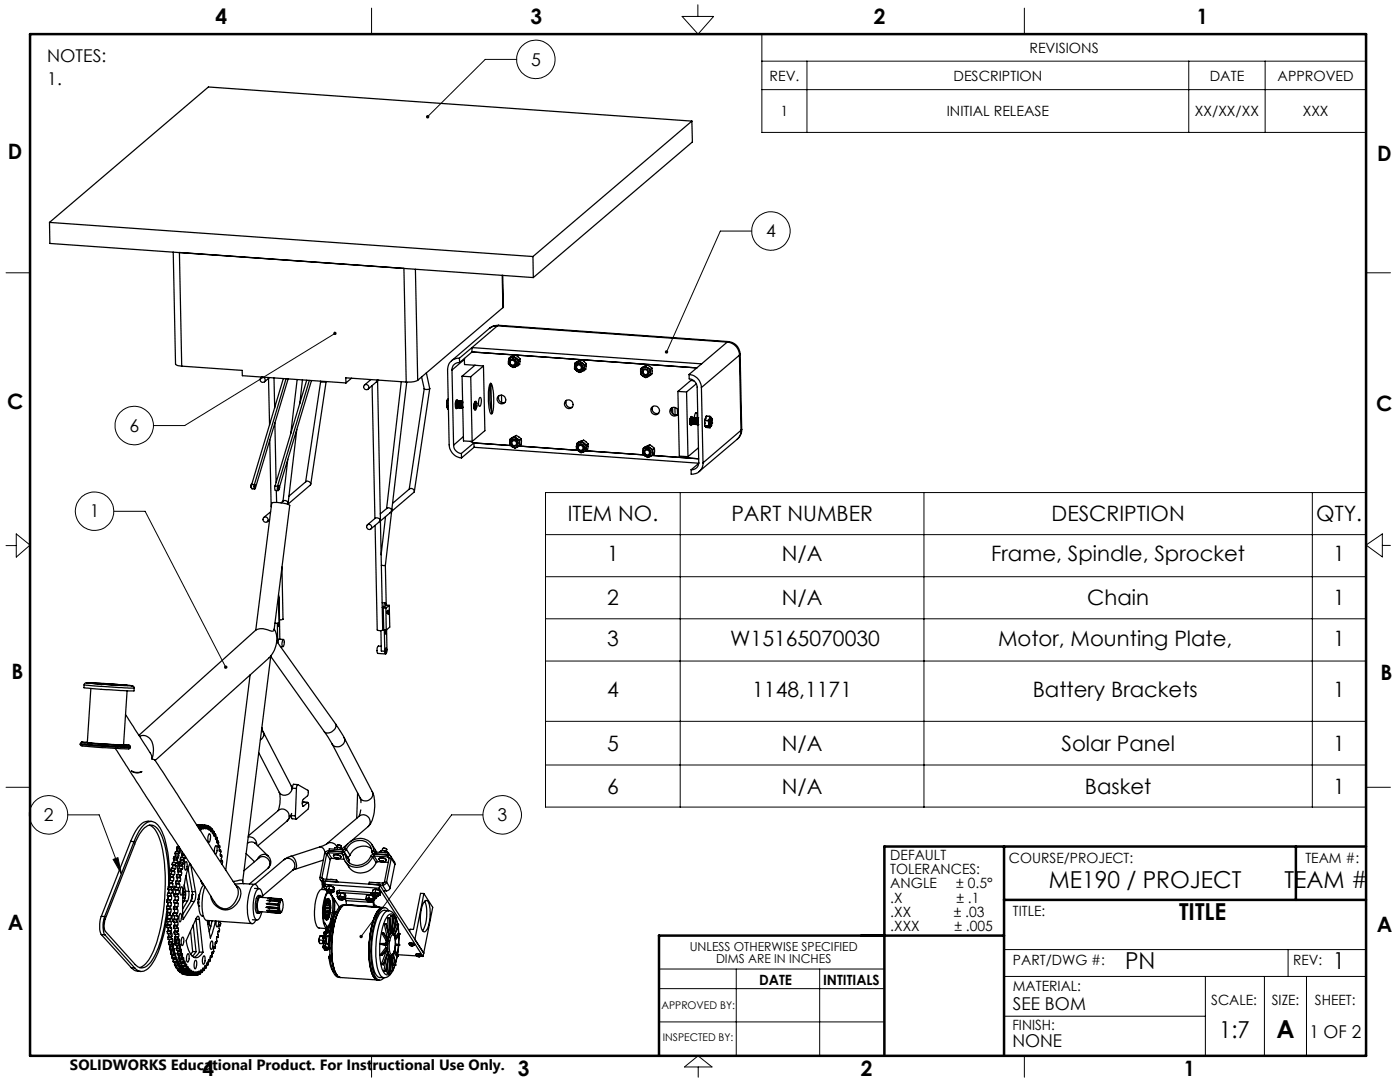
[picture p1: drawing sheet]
<svg xmlns="http://www.w3.org/2000/svg" width="279mm" height="216mm" viewBox="0 0 279 216" stroke-linecap="round" stroke-linejoin="round" font-family="sans-serif">
<defs><g id="words">
<text font-size="4.9" x="254.7" y="207.1">A</text>
<g font-size="4.7">
<text x="209.3" y="177.2">ME190 / PROJECT</text>
<text x="256.3" y="177.2">TEAM #</text>
<text x="235.3" y="183.7">TITLE</text>
<text x="224.5" y="193.4">PN</text>
<text x="266" y="193.4">1</text>
<text x="243.3" y="207.1">1:7</text>
</g>
<g font-size="4.2">
<text x="43" y="4.7">4</text>
<text x="105.9" y="4.7">3</text>
<text x="174.4" y="4.7">2</text>
<text x="238.8" y="4.7">1</text>
<text x="1.6" y="31.7">D</text>
<text x="274.8" y="32">D</text>
<text x="1.4" y="81.6">C</text>
<text x="274.6" y="82">C</text>
<text x="113.3" y="104">ITEM NO.</text>
<text x="146" y="104">PART NUMBER</text>
<text x="209.9" y="104">DESCRIPTION</text>
<text x="262.7" y="104">QTY.</text>
<text x="121.2" y="112">1</text>
<text x="156" y="112">N/A</text>
<text x="197.8" y="112">Frame, Spindle, Sprocket</text>
<text x="266.1" y="112">1</text>
<text x="121.2" y="120.8">2</text>
<text x="156" y="120.8">N/A</text>
<text x="217" y="120.8">Chain</text>
<text x="266.1" y="120.8">1</text>
<text x="121.2" y="128.8">3</text>
<text x="145.7" y="128.8">W15165070030</text>
<text x="199.2" y="128.8">Motor, Mounting Plate,</text>
<text x="266.1" y="128.8">1</text>
<text x="2.3" y="135.4">B</text>
<text x="275.5" y="135.8">B</text>
<text x="121.2" y="139">4</text>
<text x="150.1" y="139">1148,1171</text>
<text x="206.1" y="139">Battery Brackets</text>
<text x="266.1" y="139">1</text>
<text x="121.2" y="149.8">5</text>
<text x="156" y="149.8">N/A</text>
<text x="211.8" y="149.8">Solar Panel</text>
<text x="266.1" y="149.8">1</text>
<text x="121.2" y="158.4">6</text>
<text x="156" y="158.4">N/A</text>
<text x="216.5" y="158.4">Basket</text>
<text x="266.1" y="158.4">1</text>
<text x="1.5" y="185.6">A</text>
<text x="274.8" y="186">A</text>
<text x="40.4" y="214.8">4</text>
<text x="103.3" y="214.8">3</text>
<text x="171.8" y="214.8">2</text>
<text x="236.3" y="214.8">1</text>
</g>
<g font-size="3.5">
<text x="9.4" y="12.4">NOTES:</text>
<text x="9.4" y="16.9">1.</text>
<text x="106" y="13.1">5</text>
<text x="152.9" y="47.3">4</text>
<text x="25.8" y="86.1">6</text>
<text x="17.9" y="103.2">1</text>
<text x="8.7" y="163.8">2</text>
<text x="99.3" y="163.8">3</text>
<text x="202.2" y="201.6">SEE BOM</text>
<text x="202" y="209">NONE</text>
<text x="261.3" y="207.1">1 OF 2</text>
</g>
<text font-size="3" x="14" y="213.5">SOLIDWORKS Educational Product. For Instructional Use Only.</text>
<g font-size="2.8">
<text x="205.4" y="10.6">REVISIONS</text>
<text x="153.6" y="16.1">REV.</text>
<text x="190.3" y="16.1">DESCRIPTION</text>
<text x="241.4" y="16.1">DATE</text>
<text x="255" y="16.1">APPROVED</text>
<text x="155.8" y="23.2">1</text>
<text x="188.9" y="23.2">INITIAL RELEASE</text>
<text x="238.5" y="23.2">XX/XX/XX</text>
<text x="260" y="23.2">XXX</text>
<text x="177.7" y="171.6">DEFAULT</text>
<text x="201.4" y="172.1">COURSE/PROJECT:</text>
<text x="260.5" y="172.1">TEAM #:</text>
<text x="177.7" y="174.4">TOLERANCES:</text>
<text x="177.7" y="177.3">ANGLE</text>
<text x="190.8" y="177.3">± 0.5°</text>
<text x="177.7" y="180.1">.X</text>
<text x="177.7" y="182.9">.XX</text>
<text x="177.7" y="185.7">.XXX</text>
<text x="190.3" y="182.9">± .03</text>
<text x="190.5" y="185.7">± .005</text>
<text x="190.9" y="180.1">± .1</text>
<text x="202.2" y="182.7">TITLE:</text>
<text x="151.5" y="196.5">DATE</text>
<text x="164.3" y="196.5">INTITIALS</text>
<text x="202.2" y="197.8">MATERIAL:</text>
<text x="202.2" y="192.6">PART/DWG #:</text>
<text x="258.1" y="192.6">REV:</text>
<text x="241.7" y="200.6">SCALE:</text>
<text x="253.8" y="200.6">SIZE:</text>
<text x="262.4" y="200.6">SHEET:</text>
<text x="202" y="205.5">FINISH:</text>
</g>
<g font-size="2.5">
<text x="137.6" y="189.8">UNLESS OTHERWISE SPECIFIED</text>
<text x="142.9" y="192.3">DIMS ARE IN INCHES</text>
</g>
<g font-size="2.1">
<text x="132" y="201.4">APPROVED BY:</text>
<text x="132.3" y="207.6">INSPECTED BY:</text>
</g>
</g></defs>
<g fill="none" stroke="#000" stroke-width=".25">
<path d="M138.1 24.2l-96.5-6.8-31.7 27M138.1 24.2l-31.7 27M138.1 24.2l.1 4.1-31.8 27.1M9.9 44.4l96.5 6.8M9.9 44.4v4.2l96.5 6.8M34.6 50.3l.4 22.3 .5 .4 .8 .1M35.8 50.4l.5 22.7M80.6 53.6l.5 22.6M82.9 53.7l.5 22.2M100.2 54.9l.2 6.5M100.3 54.9l.2 6.3-.1 .2M106.4 51.2v4.2"/>
<path d="M36.3 73.1l12 .8 .1 1.1 20.6 1.4M52.2 75.2l-.1 .2M52.4 75.2a.53 .53 0 0 0-.5 .9 .53 .53 0 0 0 .9 0 .53 .53 0 0 0-.4-.9M53.6 75.5l.2 9.3M53.8 75.4l-1 .8M54.7 75.4l.1 6M56.6 75.5l-6.4 21.2M57.1 75.6l-6.3 21.1M57.5 75.6l-6.6 21.9a.59 .59 0 0 1-.1-.8M59.3 75.7l-1.3 10.8M60.4 75.8l-.6 4.7M61.2 75.9l-6.3 21.1"/>
<path d="M61.7 75.9l-6.3 21.1M62.2 76l-6.4 21.2M64 76.1h.1M64 76.1l.2 .1 .9-.1M64 76.1l-3 20.1M65.1 76.1l-3.1 20.5M70.2 75.5l-1.2 .9M73.4 77.6l1.7-1.3 .2-.5 .6 28M74 75.7l-1.3 1.1M74.3 76.9l.5 26.6M75.6 75.8l-.2 .2M80.1 76.2l-2.9 25.3"/>
<path d="M81.1 76.2l-12.1-.8v1M81.2 76.2l-3 25.6M83.4 75.9l-.8 .3h-1.5M84.1 75.2l.6 2.4M84.7 77.6l-3 20M85.1 74.4l.7 3.1M85.8 77.5l-.5 .2-.6-.1M85.8 77.5l-3.1 20.6M89.3 79.9l-.1 1M89.3 79.8v.1M89.3 79.9h.2M89.3 79.8h.2"/>
<path d="M89.3 79.7l-.2 .7 .1 .8M89.5 79.6l-.2 .2M90.2 73.8l.3 15M91.2 80a1.16 1.16 0 0 0 0 1.3M91.4 80a1.31 1.31 0 0 0 0 1.4M91.4 80l-.2-.3-.1 .1-.2 .7a.88 .88 0 0 0 .2 1l.2-.2M91.4 80h.1M91.7 71.5a2.21 2.21 0 0 0-2.4 2.3l.3 15a2.71 2.71 0 0 0 2.5 2.6M91.7 71.5v.9M91.7 72.4a1.4 1.4 0 0 0-1.5 1.4M92.2 75.1l.3 12.9 1.7 .1M92.2 75.1l1.7 .1"/>
<path d="M92.7 71.5v1.2l2.1 .2M92.7 71.7l-2.5 2.1M93.9 75.2l.3 12.9M94.2 69.4l45.8 3.2M94.2 69.4v.8M94.2 70.2l8.7 .6M94.2 70.2l-2.5 2.2M94.2 69.4l-2.5 2.1M94.8 72.9l1.7 .1M94.8 72.9l-2.6 2.2M95.7 79.3h.1a1.51 1.51 0 0 1-.1 1.8 1.75 1.75 0 0 1 0-1.8zM96.5 73l.3 12.9-2.6 2.2"/>
<path d="M96.5 73l-2.6 2.2M97.7 65.5l-7.6 6.5M97.8 76.6l.1-.1a.96 .96 0 0 1 .5 1.1 10.3 10.3 0 0 1-.3 5 1.01 1.01 0 0 1-.5-1.1 11.9 11.9 0 0 1 .2-4.9zM98 76.6l.1 5.4M98 76.5a11.2 11.2 0 0 0 .3 5.9M99.3 65l-.7 .1-.9 .4M99.3 65l-5.1 4.4M99.3 65l45.8 3.3M99.5 64.9a2.78 2.78 0 0 0-1.8 .6M99.5 64.9l-.2 .1M99.5 64.9l45.8 3.3M99.6 78.9a.95 .95 0 0 0 .1 1.1 .95 .95 0 0 0 1.1 .3"/>
<path d="M100.1 78.8v1.5M100.4 61.4l-17 14.5M101.5 72.1l.1 .5 .3 .4M101.5 72.1v.5l.4 .4M101.6 71.5l-.1 .6M101.9 73l.3 .2h.7M101.9 73l.5 .3 .5-.1M102 71.8h-.1M102 71.3h.7l.3 .2M102 71.3a.76 .76 0 0 0-.5 .8M102 71.3l-.4 .2M102.3 71.6a.68 .68 0 0 1 .7 .4 .68 .68 0 0 1-.2 .8l.2-.1"/>
<path d="M102.6 71.1l.4 .4M102.6 71.1l-.6 .2M102.9 70.8l.9 .8M102.9 70.8l-1 .4-.3 .3M102.9 70.8l-.3 .3M102.9 70.8l36.2 2.6M103 71.5l.5 .3M103 71.5l.3 .4 .1 .5M103.4 72.4l-.2 .6-.3 .2M103.4 72.4v.6M103.4 73l-.5 .2M103.5 71.8l-.1 .6"/>
<path d="M103.8 71.6v.4a.99 .99 0 0 1-.4 1M103.8 71.6l-.3 .2M113.1 79.9a.93 .93 0 0 0 0 1.1 .93 .93 0 0 0 1.1 .2M114.7 73.1l.1 .5 .3 .4M114.7 73.1v.5l.4 .4M114.8 72.5l-.1 .6M115.1 74l.6 .2h.3M115.1 74l.5 .3 .4-.1M115.1 72.7a.67 .67 0 0 1 1 .1 .67 .67 0 0 1 0 .9M115.3 72.3l.4-.1 .5 .3M115.3 72.3l-.5 .4-.1 .4M115.3 72.3l-.5 .2"/>
<path d="M115.8 72.1l.4 .4M115.8 72.1l-.5 .2M116.1 73.7l-.1 .1M116.1 71.8l.9 .8M116.1 71.8l-1 .4-.3 .3M116.1 71.8l-.3 .3M116.2 72.5l.5 .3M116.2 72.5l.3 .4 .1 .5M116.6 73.4l-.3 .6-.3 .2M116.6 73.4v.5M116.6 73.9l-.6 .3M116.7 72.8l-.1 .6"/>
<path d="M117 72.6v.4a.99 .99 0 0 1-.4 .9M117 72.6l-.3 .2M127.8 74.2l.2 .5 .3 .4M127.8 73.6v.6M127.8 74.2l.1 .5 .4 .4M128.3 73.4l.6-.1 .4 .1M128.3 73.4a.79 .79 0 0 0-.5 .8M128.3 73.4l-.5 .2M128.3 75.1l.4 .1 .6-.1M128.3 75.1l.6 .3 .4-.3M128.4 73.7a.7 .7 0 0 0 0 .9 .7 .7 0 0 0 .9 .2M128.8 73.1l.5 .3"/>
<path d="M128.8 73.1l-.5 .3M129.1 72.8l1 .6M129.1 72.8l-1.3 .8M129.1 72.8l-.3 .3M129.3 73.4l.5 .3M129.3 73.4l.3 .4 .2 .5M129.8 74.3l-.1 .4-.4 .4M129.8 73.7v.6M129.8 74.3v.6M129.8 74.9l-.5 .2M130.1 73.4v.5a.82 .82 0 0 1-.3 1M130.1 73.4l-.3 .3"/>
<path d="M135.3 78.1l.3 12.9 1.7 .1M135.3 78.1l1.7 .1M137 78.2l.3 12.9M137.5 74.7a2.66 2.66 0 0 1 2.5 2.6M137.5 74.7v.9a1.77 1.77 0 0 1 1.6 1.7l.4 15a1.4 1.4 0 0 1-1.6 1.4M138.5 76l-.6-.1-2.6 2.2M139 76.6l-2 1.6M140 77.3l.3 15.1M145.1 68.3a2.66 2.66 0 0 1 2.5 2.6M145.1 68.3l-7.6 6.4M145.3 68.2a2.54 2.54 0 0 1 2.4 2.4M145.3 68.2l-.2 .1"/>
<path d="M147.6 70.9l-7.6 6.4M147.6 70.9l.3 15M147.7 70.6l-.1 .3M147.7 70.6l.3 15.1M50.1 97.2h.1M50.1 97.2l.1 .1M50.1 96.8v.4M50.1 96.8h.1M50.2 96.7v.7l.6 .2M50.2 96.6l-.1 .2M50.2 96.7h.6M50.8 96.8l.1 .1v.4z"/>
<path d="M53.8 87.8l.3 13.3M54.9 84.4l.2 11.8M54.9 97v.8l.6 .1M54.9 97h.5M55.1 97.9l.1 2.4M55.4 97a.71 .71 0 0 0 .1 .9l.1-.2M55.4 97.4l.2 .1M55.4 97.4l.1 .3h.1M55.5 97.1h.1M55.5 97.1l-.1 .3M55.6 97.5v.2M55.6 97.1v.4"/>
<path d="M55.7 97l.1 .3-.2 .4M55.7 97l-.1 .1M55.7 97l-.2 .1M57.4 91.7l-.9 8.3M57.7 99l3.4-2.9a.58 .58 0 0 1 .6 0 .58 .58 0 0 1 .2 .7l-4.4 3.8M59.2 85.7l-1.7 14.6M89.2 81l.2 .7M89.2 80.9v.1M89.2 81h.3M89.2 80.9l.3 .1M89.4 81.7h.1M90.5 88.8a1.69 1.69 0 0 0 1.6 1.7"/>
<path d="M90.9 81.3h.1M90.9 81.2l.2 .1M91.1 80.1l-.2 .3 .1 .7M91.1 80v.1M91.1 80l-.2 .4 .1 .8M91.2 81.3h.1M91.3 80.1l-.1-.1a.98 .98 0 0 0 .1 1.3M91.3 80.1l-.2 .3 .1 .7M91.3 80.1l-.1 .3 .1 .8M91.4 81.4h.1M91.4 80.2l.1 1M91.5 80.2l-.2 .4 .1 .6"/>
<path d="M91.5 80.1l-.1 .1M91.5 80.1l-.1-.1a.98 .98 0 0 0 .1 1.3M91.6 80a1.08 1.08 0 0 0 .1 1.4M91.6 80h.1M91.7 80.2l-.2 .4 .2 .6M91.7 80.1l-.1 .3 .1 .8M91.7 80.1v-.1a1.24 1.24 0 0 0-.1 1.4l.1-.1M91.8 80h.1M91.8 80a1.29 1.29 0 0 0 0 1.4M91.8 81.4h.1M91.9 80.2l-.1 .4 .1 .6v-.9M91.9 80.1v-.1a1.29 1.29 0 0 0-.1 1.4l.1-.1"/>
<path d="M91.9 80.1v.1M91.9 80.1h.1M92 80a1.15 1.15 0 0 0 0 1.4M92 81.4h.1M92 80h.1M92.1 90.5v.9M92.1 80.1l-.1 .5 .1 .6-.1-.3 .1-.7M92.1 80.1v-.1a1.03 1.03 0 0 0 0 1.4M92.1 80.1v.1M92.3 81.4h.1M92.3 80a1.08 1.08 0 0 0 0 1.4M92.3 80.1v-.1a1.29 1.29 0 0 0 0 1.4h.1"/>
<path d="M92.3 80.3l.1 .9M92.4 80.2a.89 .89 0 0 0-.1 1l-.1-.3 .1-.7 .1 1.1M92.5 87.1l-2 1.7M93.8 88.1l1 .3 7.1 .5-7.3-.5M94.6 81.2l.1 .2M94.6 81.2l.2 .7 .2-.2 .1-.5M94.6 88.4h.1M94.6 88.4v.9M94.6 88.4l-2.5 2.1M94.6 81.1l.1 .2M94.6 89.3l44.9 3.2-1.6 1.2M94.6 89.3l-2.5 2.1"/>
<path d="M94.7 81.3v.1M94.7 80.8v.3l.3 .4M94.7 81.3l.1 .3 .2-.2M94.7 80.8v.5M94.7 80.3v.1M94.8 81.5l-.2 .1M94.8 80.2l-.1 .4v.7M94.8 80.2h.1M94.9 81.3l.1 .2M94.9 80.5v.8M94.9 80.4a.96 .96 0 0 0 .1 1.1M94.9 80.4v-.2l-.2 .2v.4"/>
<path d="M95 80.4a.71 .71 0 0 1 0 1l-.1-.6zM95.1 80.4h-.1a.76 .76 0 0 0-.1 .9M95.1 80.5l-.1-.5a1.18 1.18 0 0 0-.4 1.2M98.3 82.2l-.1 .1M101.7 88.3l.2 .5 .3 .3M101.7 88.3l.1 .5 .4 .3M101.8 87.7l-.1 .6M102.2 87.9a.68 .68 0 0 1 1 0 .68 .68 0 0 1-.1 1M102.2 87.5l.5-.2 .5 .2M102.2 89.1l.5 .2 .5-.1M102.2 87.5l-.4 .4-.1 .4M102.2 87.5l-.4 .2"/>
<path d="M102.2 89.1l.6 .3 .4-.2M102.7 87.2l.5 .3M102.7 87.2l-.5 .3M103 86.9l1 .7M103 86.9l-1.2 .8M103 86.9l-.3 .3M103.2 87.5l.5 .3M103.2 87.5l.4 .5 .1 .4M103.6 89l11.7 .9M103.7 88.4a.79 .79 0 0 1-.5 .8M103.7 88.4v.5M103.7 87.8v.6"/>
<path d="M103.7 88.9l-.5 .3M104 87.6l.1 .3a.89 .89 0 0 1-.4 1M104 87.6l-.3 .2M115 89l.2 .7 .3 .3M115 89v.6l.5 .4M115.1 88.5l-.1 .5M115.5 90l.4 .2h.5M115.5 90l.5 .3 .4-.1M115.5 88.8a.68 .68 0 0 1 1 0 .68 .68 0 0 1-.1 1M115.6 88.3h.5l.5 .2M115.6 88.3l-.4 .3-.2 .4M115.6 88.3l-.5 .2"/>
<path d="M116.2 88.1l.4 .4M116.2 88.1l-.6 .2M116.5 87.8l.9 .8M116.5 87.8l-1 .4-.4 .3M116.5 87.8l-.3 .3M116.6 88.5l.5 .3M116.6 88.5l.3 .4 .1 .5M116.9 90l-.5 .2M116.9 90l11.6 .8M117 89.4l-.2 .5-.4 .3M117 89.4l-.1 .6M117.1 88.8l-.1 .6"/>
<path d="M117.4 88.6v.4a.92 .92 0 0 1-.5 1M117.4 88.6l-.3 .2M128.3 90.1l.1 .5 .4 .4M128.3 90.1v.5l.5 .4M128.4 89.5l-.1 .6M128.8 89.7a.68 .68 0 0 1 1 .1 .68 .68 0 0 1-.2 1M128.8 91l.4 .2 .5-.1M128.8 91l.5 .3 .4-.2M128.8 89.3l.5-.1 .5 .2M128.8 89.3a.76 .76 0 0 0-.5 .8M128.8 89.3l-.4 .2M129.4 89l.4 .4"/>
<path d="M129.4 89l-.6 .3M129.7 88.8l.9 .7M129.7 88.8l-1.3 .7M129.7 88.8l-.3 .2M129.8 89.4l.5 .3M129.8 89.4l.3 .4 .1 .5M130.2 90.9l9.2 .6M130.2 90.3l-.2 .6-.3 .2M130.2 90.3v.5M130.2 90.8l-.5 .3M130.3 89.7l-.1 .6M130.3 81.1a.92 .92 0 0 0 .1 1.1 .92 .92 0 0 0 1 .2"/>
<path d="M130.6 89.5v.4a.84 .84 0 0 1-.4 .9M130.6 89.5l-.3 .2M134.1 81.4a.95 .95 0 0 0 .1 1.1 .95 .95 0 0 0 1.1 .2M134.2 81.3l.1 1.3M134.7 81.3v1.5M135.2 81.6v1.1M135.4 82.1a.89 .89 0 0 0-1.1-.8 .89 .89 0 0 0-.6 1.1 .89 .89 0 0 0 1.2 .6l.5-.6M137.7 84.6h.2M137.7 84.6h.1M137.7 83.7l.1 .8M137.8 83.5v.8M137.8 83.4l-.1 .2"/>
<path d="M137.9 83.4h.1M137.9 83.4l-.1 .1M138 83.3a1.07 1.07 0 0 0 0 1.3M138.1 83.4l-.2 .5 .1 .4M138.1 83.4a.89 .89 0 0 0-.1 1.1M138.2 83.3a1.16 1.16 0 0 0 0 1.3M138.2 83.3l-.2-.2a1.63 1.63 0 0 0-.1 1.8l.2-.3h-.1a1.22 1.22 0 0 1 0-1.3l.1 .1M138.2 83.3h.1M138.2 84.7h.1M138.3 83.4l-.2 .5 .1 .4M138.3 83.4l-.1-.1a1.04 1.04 0 0 0 .1 1.3M138.3 83.4l-.2 .3 .2 .8"/>
<path d="M138.4 83.3a1.08 1.08 0 0 0 0 1.4M138.4 83.3h.1M138.5 83.4l-.1 .5v.4M138.5 83.4l-.1-.1a1.29 1.29 0 0 0 0 1.4l.1-.1M138.5 83.5l-.1 .2 .1 .8M138.5 83.4h.1M138.6 83.3a.67 .67 0 0 1 .4-.9l.1 1M138.6 83.3a1.03 1.03 0 0 0 0 1.4M138.7 83.4l-.1 .5v.4M138.7 83.4l-.1-.1a1.04 1.04 0 0 0 .1 1.4v-.1M138.7 83.5l-.1 .2 .1 .8M138.7 83.4h.1"/>
<path d="M138.9 84.7h.1M138.9 83.3a1.21 1.21 0 0 0 0 1.4M138.9 83.6v.7M138.9 83.4h.1M138.9 83.4v-.1a1.04 1.04 0 0 0 0 1.4l.1-.1M139 83.4l-.2 .3 .1 .8M139 83.4a1.25 1.25 0 0 0 .1 1.3M139 83.4h.1M139.1 84.7h.1M139.1 83.4v1M139.1 83.4a.98 .98 0 0 0 0 1.3h.1M139.1 83.5l-.1 .3 .1 .7"/>
<path d="M139.2 83.4h.1M139.2 83.4a1.41 1.41 0 0 0 0 1.3h.1M139.2 83.4l-.1 .8 .2 .5M139.3 84.7h.1M139.3 83.6v.9M139.3 83.7v.6M139.4 89.4l-2.1 1.7M140.3 92.4a2.18 2.18 0 0 1-2.4 2.2v-.9M140.6 83.9l.8 .1M140.6 83.9l.1 1M140.7 83.8l-.1 .1M140.7 84.2v.4"/>
<path d="M140.7 84.9v.1M140.7 83.8l.7 .1M140.7 84.9l.7 .1M140.7 85l.7 .1M140.7 85l.3 .3M140.8 83.4h.1M140.8 83.4l-.1 .4M140.8 83.4v.1M140.9 83.1h.8M140.9 83.1l-.1 .3M141 85.3h.7M141.4 84v1"/>
<path d="M141.4 85v.1M141.4 83.9v.1M141.4 85.1l.3 .2M141.6 84h.1M141.6 84.7v.1M141.6 84v.1M141.6 84.1h.1M141.6 84.7h.1M141.6 84l.1 .1M141.6 84.8h.1M141.7 84.1h.1M141.7 84.5v.1"/>
<path d="M141.7 83.1l-.3 .8M141.7 83.1h.1M141.7 83.1l.2 .2 .1 .3M141.7 84.5h.1M141.7 84.5l-.1 .2M141.7 84.6h.1M141.7 84.6l-.1 .2M141.7 83.4l.1-.1a1.38 1.38 0 0 1-.1 1.8l-.2-.6zM141.8 83.5h.1M141.8 83.8h.1M141.8 84.7h.1M141.8 84.7v.2"/>
<path d="M141.8 83.5v.3M141.8 84.6h.1M141.8 84.7l.1 .2M141.8 84.6v.1M141.8 84.9h.1M141.8 84.6l.1 .3M141.9 84.9h.1M141.9 83.9h.1M141.9 84.3v.1M141.9 84.4h.1M141.9 84.3h.1M141.9 84.4l.1 .1"/>
<path d="M142 84.9l-.3 .4M142 84.3l-.1 .1M142 84.3v.1M142 83.7h.1M142 84.5h.1M142 84.4v.1M142 83.7l-.1 .2M142 84.4h.1M147.1 87.6l-7.6 6.5M147.9 85.9l-.2 1-.6 .7M147.9 85.9l-7.6 6.5M148 85.7a2.44 2.44 0 0 1-.9 1.9"/>
<path d="M148 85.7l-.1 .2M53.8 103.7l-.5 .4M54 102.1l-1.4 1.2M55.6 118.7l.1 5.5-.2 .2h-.6M55.6 118.9l.2 8.6M56.1 100.3l.6-.4 .5 .1 .3 .3M56.3 113.1l.2 10.5-.7 .1M57.5 100.3l-.1 .3M57.5 100.3v.3M75.9 103.8l-.2-.3-.7-.2-1.7 1.4M75.9 103.8l-.3 .4-1.6 1.4M75.9 103.8l.5 21.9-.4 .1-.7-.1-.4-20.9"/>
<path d="M76.1 112.8h.8M76.9 112.8l.2 8M76.9 103.1l-.8 7.6M78.2 101.8l-.4-.4h-.5l-1.4 1.2M78.2 101.8l-.4 .5-1.9 1.7M78.2 101.8l-1.3 11M78.4 100.4l3.3-2.9a.58 .58 0 0 1 .7 .1 .58 .58 0 0 1 .2 .6l-4.4 3.8M16.8 136.7v.5l.1 .1 4.3 .3 5.5 .3 .1-.6M16.8 136.7l10 .6M17.3 136.2l9.1 .6-3.2-.1zM17.3 136.2l-.4 .2-.1 .3M18.1 137.4l-.7 10.8 3.6 .3 3.7 .1 .7-10.8"/>
<path d="M18.2 136.3l7.2 .5zM26.4 136.8l.3 .3 .1 .2M49.9 134.7l-4.9 38.9M51 125.7l3.2-25.3a5.8 5.8 0 0 1 3.6 .5l-3.2 24.9a1.2 1.2 0 0 1-1.2-.1 2.65 2.65 0 0 0-2.4 0l-23.3 21M53.6 131.3l-22.6 20.4M54 130.9l-5.6 44.9M54 131l10.7 15M54.7 125.5a4.9 4.9 0 0 1-1.1 5.8M55.2 128l11.8 16.4M55.4 124.4v3.8l.3-.7 .9 .1M55.5 124.5l.2 .2-.1 .3zM56 129h.4"/>
<path d="M56.4 127.7l.2-.1a1.27 1.27 0 0 1-.2 1.4 1.34 1.34 0 0 1 0-1.3zM76 125.8l.1 4.1 .7 .1M76.1 129l-.6-.1a1.32 1.32 0 0 0-.1 1.5l1.6 .1M76.3 120.3h.6M76.3 121.2h.3M76.5 121.3l.5 .1M76.5 121.3l.1 4.4h.5M76.6 121.2l-.1 .1M76.7 125.7l.1 4.3M76.9 126h.1l-.1 .5zM77 121.4l.1 4.3M77 120.8v-.4l-.2-.1-.2 .9"/>
<path d="M77 129.3l.2 .2a.39 .39 0 0 1-.3 .6v-.4zM77 120.8l-.4 .4M77.2 125.7v3.9a.54 .54 0 0 1-.3 .8l-.1-.4M77.3 122.1h.1M77.3 122.1v.3M77.3 122.1v-.3h.3v.6h-.3M77.4 122.1l.1 .3h-.2M77.5 121.8l-.1 .3M77.7 120.8h-.7M77.7 120.8l-.7 .6M77.7 120.8l.1 4.3-.7 .6M16.1 148.5v.2l.3 .1"/>
<path d="M16.1 148.4l4.4 .4 5.5 .2v.2M16.1 148.4l-.1 .1 .2 .1 2.4 .2 7.4 .4M16.4 148.1h-.2l-.1 .3M16.4 148.1h1M16.4 148.1l3.2 .3 6.2 .3-1.1-.1M16.4 148.8l9.2 .6M23 149.3l18.2 28.1a10.4 10.4 0 0 0 2.8 3.7 2.22 2.22 0 0 0 3-1.3 2.55 2.55 0 0 0 .3-2.8l-14.9-23.1-1.5-2.2-.6-.3M25 142.6l4.4 6.7a4 4 0 0 1 .9 2.1M25.8 148.7l.2 .1v.2M26 149.2v.1l-.3 .1M26.2 153.8a2.6 2.6 0 0 0 2.1 .2l-.9 .2zM27.8 146.9a2.09 2.09 0 0 1 2.8 2.1v1.6l-.3 .8"/>
<path d="M51.6 150.2l4.1 7.9M52.3 145.2l.2 .9M52.5 146.1a1.21 1.21 0 0 1-.5 1.6M52.5 146.1l5.6 10.7M55.7 158.1a6.5 6.5 0 0 1-.2 3.6M58.1 156.8l.2 .5M58.1 156.8a1.37 1.37 0 0 1-.6 1.7 1.37 1.37 0 0 1-1.8-.4M58.3 157.3h.9M59.2 157.3l-.3 5.5M59.4 156.6l-.9-.1-.2 .8M59.4 156.6h-.1l-.1 .7M59.4 156.6l2.1 1.1v.2v.8l-1 .9-.1 .3a.78 .78 0 0 0 .2 1"/>
<path d="M64.7 146l1.6 2.4M66.3 148.4l5.6 10.8M67 144.4l1.7 2.8M67 144.4a1.57 1.57 0 0 1-2.1 1.8l-.2-.2M68.7 147.2a1.37 1.37 0 0 1-.7 1.6 1.37 1.37 0 0 1-1.7-.4M68.7 147.2l5.6 10.8M71.4 158.2l-.2 5.1M71.9 159.2l.1 1M74.3 158a8.1 8.1 0 0 1-.5 6.6l-.3 .3M74.3 158a1.37 1.37 0 0 1-.7 1.6 1.37 1.37 0 0 1-1.7-.4M26.1 167.9l.6 .1M26.1 167.9l-5.9 14.9"/>
<path d="M26.7 168a6.7 6.7 0 0 1 2.9-4 1.98 1.98 0 0 1 2.3 1.2 21.8 21.8 0 0 1 2 9.6M26.7 168l-5.8 14.9M29.8 164.6a4.5 4.5 0 0 1 2.2 3.2 38.6 38.6 0 0 1-1.6 22.3 4.7 4.7 0 0 1-2.6 3M30.2 163.9a2.62 2.62 0 0 0-2.9 1.5l-1.2 2.5M33.3 179.6v.4M33.3 179.6h.7M33.4 178.7l.7 .1M33.4 178.7l.1 .1M33.4 178.3v.4M33.4 178.3h.7M33.5 179.5h.6M33.5 179.5l-.2 .1"/>
<path d="M33.5 178.8v.7M33.5 178.8l.7 .1M33.5 177.4h.7M33.5 177.4l.2 .1M33.5 178.9v.5M33.6 177l-.1 .4M33.6 178.2l.7 .1M33.6 178.2l-.2 .1M33.6 177h.7M33.6 177h.1M33.6 177.5v.7M33.7 177a25.6 25.6 0 0 0-1.6-10.6 2.46 2.46 0 0 0-2.1-1.8 4.1 4.1 0 0 0-2.7 2.8l-6.3 16-.2 1.2 .2 1.2 6 6.7a1.71 1.71 0 0 0 2.8-.2 20.8 20.8 0 0 0 3.4-9.8l.1-1.2"/>
<path d="M33.7 177.5l-.1 .7M33.7 177.5l.6 .1M33.7 177h.7M33.7 176.1l.7 .1M33.7 176.1l.1 .2M33.8 176.3l-.1 .7M33.8 176.3h.7M33.9 174.9v.8M33.9 174.9h.6M33.9 174.9l.1 .1M34 175l-.1 .7M34 175l.6 .1"/>
<path d="M34 179.6v.5M34.1 178.8l.1 .1M34.1 173.6l.6 .1M34.1 173.6l.1 .3M34.1 178.3v.5M34.1 179.5l-.1 .1M34.2 173.9l-.1 .5M34.2 173.9h.7M34.2 178.9l-.1 .6M34.2 177.4l.1 .2M34.3 177l-.1 .4M34.3 178.3h-.2"/>
<path d="M34.3 177h.1M34.3 177.6v.7M34.3 172.5h.7M34.3 172.5l.1 .2M34.4 176.2l.1 .1M34.4 175.7v.5M34.4 175.7h-.7v.4M34.4 172.7v.5M34.4 172.7l.7 .1M34.5 176.3l-.1 .7M34.5 174.9l.1 .2M34.6 174.5l-.1 .4"/>
<path d="M34.6 174.5l-.7-.1v.5M34.6 171.3l.7 .1M34.6 171.3l.1 .3M34.6 175.1l.1 .1a.32 .32 0 0 1 0 .3 .32 .32 0 0 1-.3 .2M34.7 171.6v.5M34.7 171.6l.7 .1M34.7 179.7v.4M34.7 179.7h.7M34.7 178.8l.8 .1M34.7 178.8l.2 .1M34.7 173.7l.2 .2M34.8 178.4l-.1 .4"/>
<path d="M34.8 178.4h.7M34.8 179.6h.7M34.8 179.6l-.1 .1M34.9 173.9v.5l-.3 .1M34.9 173.3l-.2 .4M34.9 173.3l-.7-.1-.1 .4M34.9 178.9l.1 .3-.2 .4M34.9 178.9h.7M34.9 177.5l.7 .1M34.9 177.5l.1 .1M34.9 177.1v.4M34.9 178.3l.7 .1"/>
<path d="M34.9 178.3l-.1 .1M34.9 177.1h.7M34.9 177.1h.2M34.9 170.3h.7M34.9 170.3l.1 .3M35 177.6l.1 .4-.2 .3M35 170.6v.4M35 172.5l.1 .3M35 177.6l.7 .1M35 170.6h.7M35 176.2l.7 .1M35 176.2l.1 .2"/>
<path d="M35.1 177.1l-.1-.3a1.16 1.16 0 0 0-.4 1.6l.2 .1M35.1 177.1h.6M35.1 172.8v.5h-.2M35.1 172.1l-.1 .4M35.1 172.1h-.7l-.1 .4M35.1 176.4v.7M35.1 176.4h.7M35.2 175h.7M35.2 175l.1 .2M35.2 169.3h.7M35.2 169.3l.1 .3M35.3 169.6v.3"/>
<path d="M35.3 171.4l.1 .3M35.3 169.6l.7 .1M35.3 175.2v.6M35.3 175.2h.7M35.4 179.7l-.1 .5M35.4 171.7l-.1 .5-.2-.1M35.4 171l-.1 .4M35.4 171h-.7l-.1 .3M35.5 178.9h.1M35.5 173.7l.6 .1M35.5 173.7v.3M35.5 178.4v.5"/>
<path d="M35.5 174v.6M35.5 179.6l-.1 .1M35.5 174h.7M35.6 178.9l-.1 .7M35.6 177.6l.1 .1M35.6 177.1v.5M35.6 178.4h-.1M35.6 177.1h.1M35.6 170.3l.1 .3M35.6 168.8v.2M35.7 177.7v.3l-.1 .4M35.7 170.6l-.1 .6-.2-.2"/>
<path d="M35.7 170l-.1 .3M35.7 170l-.7-.1-.1 .4M35.7 176.3l.1 .1M35.7 172.5l.7 .1M35.7 172.5l.1 .3M35.7 169l-.4-.1-.1 .4M35.8 175.8l-.1 .5M35.8 175.8h-.7l-.1 .4M35.8 172.8v.6M35.8 172.8l.6 .1M35.8 176.4l-.1 .7M35.9 175l.1 .2"/>
<path d="M35.9 169.3l.1 .4M35.9 169.3h.1M36 174.6l-.1 .4M36 174.6l-.7-.1-.1 .5M36 169.7a.33 .33 0 0 1-.2 .5l-.1-.2M36 172.2l-.2-.4a1.22 1.22 0 0 0-.3 1.6M36 171.4l.7 .1M36 171.4l.1 .3M36 175.2v.1a.34 .34 0 0 1 .1 .3 .34 .34 0 0 1-.3 .2M36.1 171.7l-.1 .5M36.1 171.7l.6 .1M36.1 177h.1a.86 .86 0 0 1 .2 1.2l-.2 .4a1.48 1.48 0 0 1-.1-1.6z"/>
<path d="M36.1 173.8l.1 .2M36.2 173.4l-.1 .4M36.2 173.4l-.7-.1v.4M36.2 174v.6h-.2M36.3 170.4h.4M36.3 170.4v.3M36.3 170.7v.4M36.3 170.7h.6M36.4 172.6v.3M36.4 170l-.1 .4M36.4 172.9l.1 .4-.1 .2-.2-.1M36.4 179.8h.3"/>
<path d="M36.4 180h.2M36.5 172.2l-.1 .4M36.5 172.2h-.7l-.1 .3M36.5 179.2h.4M36.5 179.2l.4 .1M36.5 179l.5 .1M36.5 178.6h.5M36.5 178.4h.5M36.6 178h.4M36.6 178.1h.4M36.7 171.5v.3M36.7 171.8l-.1 .6-.1-.2"/>
<path d="M36.8 171.1l-.1 .4M36.8 171.1h-.7l-.1 .3M36.8 179.7l.6 .1M36.8 179.7l-.4 .5M36.8 176.6l.2 1.2M37 172l.1-.1a.67 .67 0 0 1 .2 1l-.2 .7a1.4 1.4 0 0 1-.1-1.6zM37 177.8v1.3l-.2 .6M37 177.8l.7 .1M37 171l-.1 .3-.1-.2M37.1 174.8l.6 3.1M37.4 179.8l-1 1.6M37.5 173.3l.8 4.6"/>
<path d="M37.7 177.9v.7l-.3 1.2M37.9 172.3a25.7 25.7 0 0 0-1.4 11.2l2.3-3.6M38.1 172.5l.9 5.4M38.1 179.8l.7 .1M38.1 179.8l-1.6 2.7M38.2 179.4v.3M38.2 179.4h.1M38.2 179.1l.1 .2M38.2 179.1h.1M38.3 179.3l-.1 .1M38.3 179.3h.1M38.3 177.9v1.1l-.2 .8"/>
<path d="M38.3 177.9h.7M38.4 178.5h.1M38.4 178.7l-.2 .4M38.4 178.5v.1M39 177.9a2.91 2.91 0 0 1-.2 2M39.2 164.6h.3M39.4 164.9h.7M39.5 165h.5M39.5 179.5v.5M39.5 164.6h-.1v.2M39.5 180h.1M39.5 164.6v.3"/>
<path d="M39.5 164.6h.3M39.5 180h.2M39.5 179.5h.2M39.6 179.2v.2M39.6 179.2h.1M39.6 179.4l-.1 .1M39.6 179.4h.1M39.7 165.2h.1M39.7 164.7v.2M39.7 165.2v.1M39.7 164.7l.7 .1M39.7 178.6l-.1 .6"/>
<path d="M39.7 178.6h.1M39.8 165.4h.1M39.8 164.7h-.1M39.8 164.6l.1 .1M39.8 164.7h.7M39.8 164.6v.1M39.9 178.4l-.2 .2M39.9 165.4v.2M40 165l-.1 .4M40.1 164.9l-.1 .1M40.1 164.9l.1 .7 .1-.4M40.1 164.6h.2"/>
<path d="M40.1 165.2h.2M40.1 164.6l.8 .1M40.1 164.6v.1M40.1 175.8l.2 .6h.3M40.1 175.8h.1M40.2 175.8l-.1 .1M40.2 176.2h.2M40.4 164.8l-.1 .4M40.5 164.7l-.1 .1M40.5 164.7l.1 .7 .1-.3M40.5 165.1h.2M40.7 176.6a5.9 5.9 0 0 0-1 4.4 1.77 1.77 0 0 0 .7 1.8h.2"/>
<path d="M40.9 176.9a9.9 9.9 0 0 0-.1 6.4l.4 .4 9.1 .6M40.9 164.7h-.1l-.1 .4M40.9 165.1l.1 .3 .1-.3M40.9 164.7v.4M40.9 164.7h.3M40.9 165.1h.2M41.2 164.7h.1l.1 .8 .1-.3M41.2 164.7l-.1 .4M41.3 164.8h.3M41.3 165.2h.2M41.6 164.8l.1 .1v.8l.2-.2M41.6 164.8l-.1 .4"/>
<path d="M41.7 165.5h.2M41.7 165l.2 .1M41.7 166.4a1.06 1.06 0 0 1 .2 1.4l-.1 .2a.57 .57 0 0 1-.3-.9zM41.9 165.1l.2 .1v.8l.1-.2M41.9 165.1v.4M42 165.8h.2M42.1 165.4h.2M42.3 165.4l.1 .2 .1 .8 .1-.2M42.3 165.4l-.1 .4M42.4 166.2h.2M42.4 165.8l.3 .1M42.7 165.9v1l.2-.1"/>
<path d="M42.7 165.9l-.1 .3M42.7 166.4h.3M42.7 166.8h.2M42.9 170.3l-.1-.4a1.34 1.34 0 0 1 .3-1.2 1.43 1.43 0 0 1-.1 1.7M43 166.4l.1 1.1 .1-.1M43 166.4l-.1 .4M43 167.1h.3M43 167.4h.2M43.3 167.1l.1 .3-.1 .7 .1 .1 .1-.1M43.3 167.1l-.1 .3M43.3 167.8l.3 .1M43.3 168.1h.2"/>
<path d="M43.5 168.7h.3M43.6 167.9l-.1 .9 .1 .3 .1-.2M43.6 167.9l-.1 .2M43.6 168.9h.1M43.7 169.6h.3M43.8 169.9h.1M43.8 168.7v.7a.29 .29 0 0 0-.1 .3 .29 .29 0 0 0 .2 .2M43.8 168.7l-.1 .2M44 170.6h.2M44 170.8l.1 .1M44 169.6v.7a.34 .34 0 0 0 .1 .6M44 169.6l-.1 .3"/>
<path d="M44.1 171.7h.3M44.2 171.9h.1M44.2 170.6l-.1 .8 .1 .5M44.2 170.6l-.1 .3M44.4 171.7l-.1 .7M44.4 171.7l-.2 .2M47.1 176.7a2.11 2.11 0 0 1 .4 3.3 2.86 2.86 0 0 1-2.9 1.5 2.86 2.86 0 0 1-2.4-2.1l-.1-.6M48.4 175.8l.3 .5M48.4 175.8l-.1-.2h-.5l-1.3 .3M49.1 170.3l1.7 1.6M49.4 168.3a1.2 1.2 0 0 1 1.5 0M49.5 167a1.41 1.41 0 0 1 1.7 1.6"/>
<path d="M50.8 177.3h.9M50.9 168.3h.1M50.9 168.3l2.6 2.5M51.5 177.3a.7 .7 0 0 0-.3-.7 .7 .7 0 0 0-.7 0 8.5 8.5 0 0 0-1.1 5.5 2.8 2.8 0 0 0 .8 2.2l.6-.2 .3-.5M51.9 178.7a.88 .88 0 0 0-.9 1.1l-.1 .6a2.02 2.02 0 0 0 .5 1.8h.3M52.2 179.1l-.2-.4a1.52 1.52 0 0 0-.7 1.7v.3a1.43 1.43 0 0 0 .4 1.5l.3-.3M52.5 179.1a2.54 2.54 0 0 0-.7-1.8 2.13 2.13 0 0 0-1.1 2.1l-.2 1.6a3.2 3.2 0 0 0 .7 2.6 1.62 1.62 0 0 0 1-1.7M53.4 173.3a1.37 1.37 0 0 0 .1-1.9 1.37 1.37 0 0 0-1.8-.2l-3 2.5M53.4 173.3l-3.6 3.1M53.5 170.8a1.63 1.63 0 0 1-.1 2.5M53.5 170.8a1.39 1.39 0 0 0-2.2 .7M53.9 179.6l-.6 .1 2.3 .2"/>
<path d="M53.9 179.6l1.8 .1M53.9 179.6v.2M54.1 179.2h-.6l2.3 .3M54.1 179.2l1.8 .2M54.1 179.2v.2M55.6 179.9l-.1 .5M55.7 179.7l.2 .3-.3-.1M55.8 179.5l-.1 .2M55.9 179.4l.2 .2-.3-.1M56.1 179.7l.1-.1a2.01 2.01 0 0 1-.1 2.4 2.24 2.24 0 0 1 0-2.3zM56.1 179.4l-4.2-.4a2.54 2.54 0 0 0-.2 2.9l4.1 .3M56.1 179.4h-.2"/>
<path d="M56.1 179.4l.2 .2-.1-.2M56.1 179.4h.1M56.2 179.4l.1 .3M56.7 171.6l-5.8 4.9-2.3-.2-1.7 .1M56.7 171.6a1.37 1.37 0 0 1 1.8 .2 1.37 1.37 0 0 1-.1 1.8l-6 5.2M57.3 163.8a1.37 1.37 0 0 0 .1-1.8 1.37 1.37 0 0 0-1.8-.3l-6 5.1M57.3 163.8l-5.9 5M58 170.9l-1.3 .7M58 170.9a1.86 1.86 0 0 1 .9 2.5v.1M58.1 162.7l.2 .7h.8M58.1 162.7l.8 .1M58.2 162.4l-.1 .3"/>
<path d="M58.2 162.3l-.9 1.5M58.9 173.5l-.5 .1M60.4 160.9h.2M60.6 160.1h.9M60.6 160.1h.8M60.6 160.1l-.3 .2M61.4 160.1l.2 .3-.1 1-2.3 2a.42 .42 0 0 1-.3-.6M61.4 160.1l-.8 .8M63.9 175.1a.61 .61 0 0 0 .5 .7M63.9 169a1.24 1.24 0 0 1 1 1.1M63.9 169l-5.9 1.9M63.9 175.1h.3"/>
<path d="M63.9 175.5l.9 1.3 .3 .1M64.2 177.5a1.91 1.91 0 0 0-1.1 1.8 8 8 0 0 0 .3 5.7l.2 .2 1.7 .1M64.2 175.1l.3 .3M64.2 177.5l.9 .1M64.2 175.1l.2 .3M64.3 176.6l.4 .6 .4 .2M64.3 176.1a.47 .47 0 0 0 .1 .6 .47 .47 0 0 0 .5 .1M64.4 176.7l-.2 .8M64.4 175.8l.4 .6M64.5 175.4l-.1 .4M64.5 175.4l2.7 .2M64.5 171.6l-5.6 1.9"/>
<path d="M64.8 170.4l-.9 4.7M64.8 170.4h.4M64.8 176.5l10.9 .7M64.8 176.5l.4 .5M64.8 176.5l.1-.7 10.9 .8M65.1 177.5h.3M65.1 177.5l.1 .2M65.2 168.4l-1.3 .6M65.2 177.7l.2 .2M65.2 177.7l.1 .1M65.2 168.4a1.38 1.38 0 0 1 2 .5M65.2 170.4l-1 4.7"/>
<path d="M65.2 170.4l.7 1.1M65.2 180h.3M65.4 177.9a9.2 9.2 0 0 0-.5 7.1 .59 .59 0 0 0 .6 .3 .59 .59 0 0 0 .5-.6M65.4 177.5l.6 .1M65.4 177.5l-.2 .1v.1M65.4 178a.51 .51 0 0 1 .4-.4 .51 .51 0 0 1 .5 .3l-.1 .3M65.4 178.1l-.5 .9-.3 1.8M65.4 178l.7 .1a.38 .38 0 0 1-.7-.1zM65.4 178.1v-.1a.47 .47 0 0 1 .8 .1l-.1 .2M65.5 180l-.2-.7-.1 .1 .2 .6-.3-.4-.1 .2 .2 .2v.2M65.5 176.8l-.3 .2-.1 .5M65.5 176.8l.7 .1"/>
<path d="M65.5 176.8h.3M65.5 170.1l-.3 .3M65.5 179.4h.1M65.5 170.1l.7 1.2M65.5 170.1l2.8 .3M65.6 169.8a.82 .82 0 0 0-.8 .6M65.6 169.8l-.1 .3M65.6 169.8l2.8 .2M65.6 179.4l-.1-.1 .1 .5-.1 .2M65.6 179.4l.1 .8M65.7 177.4l.3 .2M65.7 177.4l-.3 .1"/>
<path d="M65.7 179.7h.1M65.8 176.8l.4 .1M65.8 176.8l-.1 .6M65.8 179.7l-.1-.2v.8v-.1M65.8 179.7v.9M65.8 178.3l.3 .4h.2M65.9 171.5l-.7 3.9M65.9 175.5h.6M66 178.3l1.7 2.7M66 177.6l.5 .2M66 177.6h.4M66.2 176.9l.3 .1"/>
<path d="M66.2 178.7l.2 1.3v2.1M66.2 171.3l-.3 .2M66.2 171.3h.8M66.3 178h.1M66.4 177.6l.1 .2M66.5 177.8l-.1 .2M66.5 177l.2 .4-.1 .5M66.5 177.8l.1 .1M66.5 170.7a1.17 1.17 0 0 1 1.6 .3h-.1M66.5 177l.1 .1M66.5 177l-.1 .6M66.6 179.2l.1 2.1-.1 .8"/>
<path d="M66.6 177.9l-.2 .1M66.7 179.5l.1 1.2-.2 2M66.9 171.1h.1a.38 .38 0 0 1 .5 .3 .43 .43 0 0 1-.6-.3zM67 171.3l-.3-.2a.28 .28 0 0 1-.1-.3 .28 .28 0 0 1 .2-.2 1.05 1.05 0 0 1 1.2 .5l-.5 .3M67.1 169.1l-.3 .1-.1 .2M67.1 169.1h.7M67.1 169.1h.3M67.1 171.3l-.2-.1 .1-.1 .5 .2-.1 .1M67.1 171.3l.3 .1M67.2 171.1l-.1 .2M67.2 175.6l-.1 .4-2.7-.2M67.2 175.6l.3 .4"/>
<path d="M67.2 169.1l.1-.4 .3-.1 .5 .2v.4M67.3 178.9h.3M67.3 178.9l.1 .2M67.3 168.7l.3-.1 .5 .2M67.4 169.1h.4M67.4 169.1l-.1 .4M67.4 179.1l.2 .2M67.4 179.1l.1 .1M67.5 171.2l-.1 .2M67.6 171.4h1.1M67.6 178.9h.7M67.6 178.9l-.2 .2"/>
<path d="M67.6 179.4a.47 .47 0 0 1 .4-.5 .47 .47 0 0 1 .5 .3l-.1 .3M67.7 179.5l-.1-.1a.51 .51 0 0 1 .8 .2h-.1M67.7 178.1a.3 .3 0 0 0-.3-.1 .3 .3 0 0 0-.2 .3l.2 .3M67.7 178.1l6.2 .4M67.7 178.2l-.3 .1-.1 .6M67.7 178.2l.7 .1M67.7 179.4a.36 .36 0 0 1 .6 .2 .36 .36 0 0 1-.6-.2zM67.7 178.2h.3M67.8 169.1l.4 .2M67.8 177.7l-.5 .1-.1 .4M67.8 177.7l-.1 .4M67.8 177.7l6.2 .4"/>
<path d="M67.9 178.8l.4 .1M67.9 178.8l-.3 .1M68 178.2l.4 .1M68 178.2l-.1 .6M68.2 169.3l.1 .2M68.2 169.3h.1M68.2 169.3l-.1 .2M68.3 178.9l.5 .3M68.3 178.9l.4 .1M68.3 170.4l.2 .2M68.3 170.4l.2 .3M68.4 170l.4 .2 .1 .3"/>
<path d="M68.4 178.3l.4 .1M68.4 169.6l-.1 .8M68.4 169.6l-2.7-.2v.4M68.5 179.4h.1M68.5 170.6a2.79 2.79 0 0 0 4.6 1.9l.6-.5 .7-1M68.7 179l.1 .2M68.8 179.2l-.2 .2M68.8 179.2l.1 .1M68.8 169.4a3.2 3.2 0 0 1 5.4-1l.3 .7 .1 .7M68.8 169.4l-.4 .2M68.8 169.4l.3 .1M68.8 178.4l.2 .4-.1 .5"/>
<path d="M68.8 179.4l.2 .3M68.8 178.4h.1M68.8 178.4l-.1 .6M68.8 170.2l.9 1.5M68.9 179.3l-.3 .1M68.9 171.9l.7 1.1a3.2 3.2 0 0 0 5.5-.9M68.9 179.2l4.3 .4M68.9 170.5a2.43 2.43 0 0 0 1.6 2.1 2.43 2.43 0 0 0 2.6-.6l.9-1.1M68.9 170.5l-.4 .1M68.9 170.5l.8 1.2M69 179.7l.1 .8M69 179.7l4.6 .3"/>
<path d="M69.1 169.5a2.75 2.75 0 0 1 4.8-.6l.3 .9M69.1 169.5l-.4 .4-.3 .1M69.1 169.5l.7 1.1M69.5 168.3l-1.3 1.1M69.7 171.7v.5M69.8 170.6l-.4 .5M72 161.6l-.4 1.3M73 179.3h.3M73 179.3l.1 .2M73.1 179.5l.2 .2M73.1 179.5l.1 .1M73.2 179.6h.1"/>
<path d="M73.3 179.3h.7M73.3 179.3l-.2 .2M73.3 179.7a.48 .48 0 0 1 .4-.3 .48 .48 0 0 1 .5 .2v.3M73.4 179.9l-.1-.1a.45 .45 0 0 1 .8 0l-.1 .2M73.4 178.6l-.3 .1-.1 .6M73.4 178.6h.7M73.4 179.8a.42 .42 0 0 1 .6 .2 .38 .38 0 0 1-.6-.2zM73.4 178.6h.3M73.5 164.9a1.37 1.37 0 0 0 0-1.8 1.37 1.37 0 0 0-1.8-.3l-6.5 5.6M73.5 164.9l-3.6 3.1M73.6 179.2l.4 .1M73.6 179.2l-.3 .1"/>
<path d="M73.7 178.6h.4M73.7 178.6l-.1 .6M73.9 178.5l.7 .1 .2-.3a.47 .47 0 0 1 .5 0 .47 .47 0 0 1 .2 .5M74 179.3l.5 .3M74 179.3l.4 .1M74 170.9l.4 .1M74 178.1l.3 .1M74 178.1l-.1 .4M74.1 178.6l.4 .2M74.1 169.3a2.87 2.87 0 0 0-4.3 1.3M74.2 169.8a.54 .54 0 0 0 .5 .6M74.2 168.5l.9 1.5"/>
<path d="M74.3 170.1l.2 .3M74.3 178.2h.3M74.3 178.2l.1 .2M74.3 179.8h-.1M74.4 179.4l.1 .2M74.4 171l.7 1.1M74.4 178.4l.2 .1M74.4 178.4l.1 .1M74.4 179.8l.1 .2M74.5 179.6l-.2 .2M74.5 178.8l.2 .3-.1 .6M74.5 179.6l.1 .1"/>
<path d="M74.5 180v.1M74.5 178.8l-.1 .6M74.5 179.7v.3M74.6 178.2h.6M74.6 178.2l-.2 .2M74.6 179.7l-.3 .1M74.6 169.8l.2 .2M74.6 169.8h-.4M74.6 179.7l.1 .8M74.6 169.8l.1 .2M74.6 170.8l-.2 .2M74.6 170.8l.8 1.1"/>
<path d="M74.6 170.8l2.8 .2M74.7 178.7h.1a.32 .32 0 0 1 .3-.1 .32 .32 0 0 1 .2 .3zM74.7 178.8l-.1-.1a.46 .46 0 0 1 .8 .2h-.1M74.7 177.5l-.3 .1-.1 .6M74.7 177.5h.7M74.7 170.4l-.6 .3-.1 .2M74.7 177.5h.3M74.7 170.4l-.1 .4M74.7 170.4l2.8 .2M74.8 170l-.1 .4M74.8 170l2.7 .2M74.9 178.9l.2 .3"/>
<path d="M74.9 178l.3 .2M74.9 178l-.3 .2M75 177.5h.4M75 177.5l-.1 .5M75.1 179.2l-.5 .4M75.1 178.9v.3M75.2 176.1l.5 .1M75.2 178.2l.5 .3M75.2 178.2l.5 .1M75.4 177.5l.4 .2M75.4 171.9l-.3 .2M75.4 171.9l.7 .1"/>
<path d="M75.6 178.7h-.1M75.6 171.4a1.05 1.05 0 0 1 1.5 .3M75.7 178.3v.2M75.7 177.2l8.7 13.7M75.7 178.5l.1 .1-.2 .1M75.7 178.5l.2 .1M75.8 177.7l.2 .3-.1 .6M75.8 177.7h.1M75.8 177.7l-.1 .6M75.8 176.6l8.8 13.6M75.8 176.6l-.1 .6M75.9 178.6l-.3 .1"/>
<path d="M76 171.8l.6 .1a.36 .36 0 0 1-.3 .2 .36 .36 0 0 1-.3-.3zM76 171.9l-.2-.2a.29 .29 0 0 1-.1-.3 .29 .29 0 0 1 .3-.2 .97 .97 0 0 1 1.1 .5l-.6 .3M76.1 169.7h.5M76.1 169.7l-.3 .4M76.1 169.7v.4M76.2 172l-.2-.1 .4-.1 .2 .1-.1 .1M76.2 172h.3M76.2 171.8v.2M76.3 176.6l.8 1.2M76.4 169.3l.3-.1 .5 .3M76.4 176.2l-.1 .4M76.4 176.2l-2.7-.2-.1 .4 2.7 .2"/>
<path d="M76.5 177.7l.6 .1M76.6 169.7l.6 .2M76.6 169.7l.3 .1M76.6 171.9l-.1 .1M76.6 172l.9 .1M76.7 176l-.3 .2M76.7 176h.5M76.9 169.8l.3 .1M76.9 169.8v.3M77.2 176a.88 .88 0 0 1-.9 .6M77.2 176l.7 1.2M77.2 169.5l-.6-.2-.3 .1v.3"/>
<path d="M77.2 169.5l-.1 .4M77.2 169.9l.1 .1M77.2 169.9l.2 .3M77.4 171l.2 .3M77.5 170.6a.56 .56 0 0 1 .6 .7M77.5 170.6l-.1 .4M77.5 170.2l-.1 .4M77.5 170.2l.4 .5M77.6 171.3h.5M77.6 171.3l-.9 4.7M77.9 177.2a.82 .82 0 0 1-.8 .6M78 170.9l.7 1.1 .1 .4"/>
<path d="M78.1 171.3l-.9 4.7M78.1 171.3l.7 1.1M78.8 172.4l-.9 4.8M84.6 178.3l1.8 2.7-1.8 9.2M84.6 178.3l-1.8 9.2M84.6 178.3h-.7l-1.4 7.2-.7-.1-.1 .4M84.7 179.8a.57 .57 0 0 1 .7 0 .57 .57 0 0 1 .3 .6 7.8 7.8 0 0 1-.6 5.3 .51 .51 0 0 1-.6 .2 .51 .51 0 0 1-.4-.6 7.7 7.7 0 0 1 .6-5.5zM84.7 179.8a7.1 7.1 0 0 1-.4 5.9M20.2 182.8l-.3 1.2a4 4 0 0 0 .3 2.5M20.2 182.8l.7 .1M20.2 186.5h.7M20.2 186.5l6 6.6"/>
<path d="M20.9 182.9l-.1 .2a4.7 4.7 0 0 0 .1 3.4M20.9 186.5l6 6.6M26.2 193.1l.8 .6 1.1 .2M26.2 193.1h.7M33.2 182.2v.4h.7M33.2 182.2h.7M33.3 183.6a20.3 20.3 0 0 1-3.5 9.4 1.81 1.81 0 0 1-2.9 .1M33.3 180.9v.4M33.3 181.3a.41 .41 0 0 1 .1 .7M33.3 183.4v.5h.6M33.3 181.3l.8 .1M33.3 180.9h.7"/>
<path d="M33.3 183.4l.6 .1M33.3 184.7v.4h.7M33.3 180l.7 .1M33.3 180l.1 .1M33.3 184.7h.7M33.4 185.9v.4h.7M33.4 185.9h.6M33.4 182l.6 .1M33.4 182l-.2 .2M33.4 183.3h.7M33.4 183.3l-.1 .1M33.4 182.6l-.1 .8"/>
<path d="M33.4 180.8h.7M33.4 180.8l-.1 .1M33.4 184.5h.7M33.4 184.5l-.1 .2M33.4 180.1v.7M33.4 182.6v.7M33.4 180.1h.7M33.5 183.9l-.1 .6M33.5 187v.4l.7 .1M33.5 180.1l-.1 .7M33.5 187l.7 .1M33.5 185.6l.7 .1"/>
<path d="M33.5 185.6l-.1 .3M33.5 185.1v.5M33.6 188.1l.1 .4 .7 .1M33.6 186.8h.7M33.6 186.8l-.1 .2M33.6 188.1l.7 .1M33.7 186.3l-.1 .5M33.8 187.9h.6M33.8 187.9l-.2 .2M33.8 187.4v.5M33.8 189.2l.1 .3h.7M33.8 189.2h.7"/>
<path d="M33.9 183.9l.3 .1-.1 .5M33.9 183.5v.4M33.9 182.6a.38 .38 0 0 1 .3 .3 .38 .38 0 0 1-.1 .4M33.9 182.2v.4M33.9 188.8l.7 .1M33.9 188.8l-.1 .4M34 184.7v.4M34 180.9l-.1 .5h.2M34 188.5l-.1 .3M34 185.1h.2v.6M34 180.1h.1M34 185.9l.1 .4"/>
<path d="M34 190.1l.1 .3 .7 .1M34 182.1l-.1 .1M34 190.1l.7 .1M34.1 186.3h.2v.5M34.1 181.4l-.1 .7M34.1 183.3l-.2 .2M34.1 180.8l-.1 .1M34.1 180.1v.7M34.1 184.5l-.1 .2M34.1 189.8h.7M34.1 189.8l-.1 .3M34.1 189.5v.3"/>
<path d="M34.2 187.1v.4M34.2 185.7l-.2 .2M34.2 187.5l.2-.2v.6M34.3 191l.1 .3h.6M34.3 191l.7 .1M34.3 186.8l-.1 .3M34.3 188.2l.1 .4M34.4 188.6l.1-.3a.34 .34 0 0 1 .1 .6M34.4 190.6l.6 .1M34.4 190.6l-.1 .4M34.4 190.5v.1M34.4 187.9l-.1 .3"/>
<path d="M34.5 189.2l.1 .3M34.5 191.8l.1 .3h.7M34.5 191.8h.7M34.6 189.5l.1-.2 .1 .5M34.6 182.2v.5h.7M34.6 183.5v.5h.7M34.6 181.4l.7 .1M34.6 181.4h.1M34.6 182.2l.7 .1M34.6 183.5l.7 .1M34.6 188.9l-.1 .3M34.6 191.4l.7 .1"/>
<path d="M34.6 191.4l-.1 .4M34.6 181v.4M34.6 184.8l.1 .4h.6M34.6 181h.7M34.6 184.8h.7M34.6 191.3v.1M34.7 180.1l.6 .1M34.7 180.1l.1 .1M34.7 190.2l.1 .3M34.7 182.2a1.35 1.35 0 0 0-.2 1.7l.1-.1M34.7 181.4v.7M34.7 186l.1 .4h.7"/>
<path d="M34.7 181.4l.7 .1M34.7 182.1l.7 .1M34.7 182.1l-.1 .1M34.7 183.4h.7M34.7 183.4l-.1 .1M34.7 186h.7M34.8 180.2l.1 .3-.1 .4M34.8 182.7l-.1 .7M34.8 190.5l.2-.4v.6M34.8 180.2h.7M34.8 180.9h.7M34.8 180.9l-.2 .1"/>
<path d="M34.8 184.6h.7M34.8 184.6l-.2 .2M34.8 184v.6M34.8 192.5l.1 .2 .7 .1M34.8 189.8l-.1 .4M34.8 192.5h.7M34.9 187.1v.4l.7 .1M34.9 187.3l-.1 .2a1.04 1.04 0 0 0 .2 1.1M34.9 185.7l.6 .1M34.9 185.7l-.2 .3M34.9 187.1l.6 .1M34.9 192.1l.7 .1"/>
<path d="M34.9 192.1h.1M34.9 192.1l-.1 .4M34.9 185.2v.5M35 191.1v.2M35 186.9h.6M35 186.9l-.1 .2M35 188.2l.1 .4h.6M35 188.2l.7 .1M35 186.4v.5M35 191.3l.2-.3 .1 .5M35 190.7v.4M35.1 187.9l.7 .1"/>
<path d="M35.1 187.9l-.1 .3M35.1 187.5v.4M35.1 193.1l.2 .2h.6M35.1 193.1h.7M35.2 189.3v.3l.7 .1M35.2 189.3h.6M35.2 191.8l.1 .3M35.2 192.7l-.1 .4M35.3 183.6v.4M35.3 182.7a.38 .38 0 0 1 .3 .3 .38 .38 0 0 1-.2 .4M35.3 182.3v.4M35.3 188.9l.6 .1"/>
<path d="M35.3 188.9l-.1 .4M35.3 191.5l-.1 .3M35.3 184l.2-.1v.2v.5M35.3 181v.5M35.3 188.6v.3M35.3 192.1l.2-.4 .1 .5M35.3 181.5h.1M35.3 185.2l.2-.1 .1 .1-.1 .6M35.3 184.8v.4M35.3 180.2h.2M35.4 190.2l.1 .3 .6 .1M35.4 190.2l.7 .1"/>
<path d="M35.4 186l.1 .4M35.4 181.5l.1 .1-.1 .6M35.4 183.4l-.1 .2M35.4 182.2l-.1 .1M35.5 186.4l.2-.1-.1 .6M35.5 184.6l-.2 .2M35.5 180.9l-.2 .1M35.5 180.2v.7M35.5 193.6l.1 .1 .7 .1M35.5 189.9h.7M35.5 189.9l-.1 .3M35.5 193.6h.7"/>
<path d="M35.5 187.2l.1 .4M35.5 189.6v.3M35.5 192.5l.1 .3M35.5 185.8l-.1 .2M35.5 193.3v.3M35.6 187.6l.1-.2a.37 .37 0 0 1 .1 .6M35.6 192.2l-.1 .3M35.6 191.1l.1 .3h.7M35.6 186.9l-.1 .3M35.6 191.1h.7M35.6 192.7h.3M35.7 188.3v.3"/>
<path d="M35.7 190.7l.7 .1M35.7 190.7l-.1 .4M35.7 188.6l.2-.2v.6M35.7 190.6v.1M35.8 188l-.1 .3M35.8 189.3l.1 .4M35.8 193.1l.1 .2M35.8 194l.9 .1M35.8 194h.7M35.9 182.4v-.1a1.03 1.03 0 0 1 .2 1.4l-.2 .2a1.36 1.36 0 0 1 0-1.5zM35.9 191.9l.1 .3h.9M35.9 192.7l-.1-.4-.2 .5"/>
<path d="M35.9 191.4v.3M35.9 191.9h.7M35.9 192.7l-.1 .4M35.9 193.7l-.1 .3M35.9 189.7l.2-.3 .1 .5M35.9 189l-.1 .3M36 191.5l.7 .1M36 191.4v.1M36 191.5l-.1 .4M36 193.2h.2M36.1 190.3v.3M36.1 190.6l.3-.3v.5"/>
<path d="M36.2 193.6l.1 .2M36.2 189.9l-.1 .4M36.2 192.6l.1 .2 .7 .1M36.2 192.6l.7 .1M36.2 193.2l-.1-.4-.2 .5M36.2 194.2l.8 .2M36.2 193.2v.4M36.2 194.2l.7 .1M36.2 194.1v.1M36.3 192.2l-.1 .4M36.3 191.1l.1 .3M36.3 193.6h.2"/>
<path d="M36.4 191.4l.2-.4 .1 .6M36.4 187a.67 .67 0 0 1 .3 1l-.3 .7a1.36 1.36 0 0 1-.1-1.6zM36.4 190.8l-.1 .3M36.5 193.2l.1 .2h.7M36.5 194l.2 .1M36.5 193.2h.7M36.5 193.6v-.4l-.2 .6M36.5 192.8v.4M36.5 193.6v.4M36.6 191.9l.1 .3 .2-.4v.4M36.6 194.4l.8 .1M36.6 194.4l.7 .1"/>
<path d="M36.6 194.3v.1M36.7 191.6l-.1 .3M36.7 193.9h.2M36.8 193.7l.1 .1 .7 .1M36.8 193.7h.7M36.9 192.7l.1 .2M36.9 193.5l-.2 .6M36.9 193.4l-.1 .3M36.9 194.3l.1 .1M36.9 192.2v.5M36.9 193.9v.4M36.9 193.8v.1"/>
<path d="M37 192.8h.3M37 194.5h.1M37 194.5h.7M37.1 194h.1M37.1 193.9l-.1 .5M37.2 193.2l.1 .2M37.2 194.1l.8 .1M37.2 194.1h.7M37.2 193.9v.2M37.3 192.8l-.2-.4-.1 .5M37.3 192.8l-.1 .4M37.3 194.5h.1"/>
<path d="M37.3 194.1v.4M37.3 193.3h.3M37.5 194.2l-.1 .3M37.5 190.3a1.36 1.36 0 0 1-.1 1.7l-.2-.9zM37.5 193.7l.1 .2M37.6 193.3l-.1-.4-.2 .5M37.6 194.3l.8 .2M37.6 193.3l-.1 .4M37.6 194.3l.6 .1M37.6 194.2v.1M37.7 194.5l.1-.1 .2 .1M37.7 194.4v.1"/>
<path d="M37.7 193.7h.2M37.9 194.1l.1 .1M37.9 193.7l-.1-.4-.2 .6M37.9 193.7v.4M38 194.5l.8 .1M38 194.5l.6 .1M38 185.8l.5 4.1M38.1 194h.2M38.2 194.4l.2 .1M38.3 194l-.1-.4-.2 .6M38.3 194l-.1 .4M38.3 194.6h.1"/>
<path d="M38.3 194.6h.8M38.5 189.9l-.4 .5M38.5 189.9h.6M38.5 194.1h.2M38.6 184.6l.5 5.3M38.6 194.6h.2M38.7 194.1l-.1-.3-.2 .7M38.7 194.1l-.1 .5M38.8 194.2l.1-.3 .2 .3M38.8 194.2v.4M38.8 194.2h.3M38.9 191.7l.1-.1a1.03 1.03 0 0 1 .2 1.4l-.2 .3a1.4 1.4 0 0 1-.1-1.6z"/>
<path d="M39.1 194.2v.4M39.1 189.9l-.7 .9M39.1 183.4l.7 .1M39.1 183.3v.1M39.1 183.4l.7 6.6M39.2 194.5l.2 .1M39.2 194.1h.2M39.4 194.1l-.1-.2-.1 .7h-.1M39.4 194.1v.5M39.5 180.2l.2 .6M39.5 180.2h.2M39.6 194.3l.3 .1"/>
<path d="M39.6 180h.1M39.6 180l-.1 .2M39.6 194h.2M39.7 180.8v.1M39.7 180.8h.1M39.8 183.5l-.1-.6-.3-.1-2.3 4.9a4.5 4.5 0 0 0 1.7 3.4 1.57 1.57 0 0 0 1.7-1.1M39.8 190l-.6 .7-.5 .3M39.8 183.5l.7 6.5M39.8 190h.7M39.8 194l-.1-.3-.1 .8-.2 .1M39.8 194l.1 .4M40 194.1h.3"/>
<path d="M40 193.7h.2M40.2 193.7l-.1-.2-.1 .8-.1 .1M40.2 193.7l.1 .4M40.4 193.7h.3M40.4 193.3h.2M40.6 193.3l-.1-.2-.1 .9-.1 .1M40.6 193.3l.1 .4M40.7 190.7a1.43 1.43 0 0 1-.1 1.7l-.2-.3a1.57 1.57 0 0 1 .3-1.4zM40.8 193.1v.4l-.1 .2M40.8 193.1l.3 .1M40.9 192.8h.1M41 192.8l-.1-.1-.1 .4"/>
<path d="M41 192.8l.1 .4M41.2 192.5l.3 .1M41.2 192.2h.2M41.3 183.7l.7 3.5 1-3.4M41.4 192.2l-.1-.1-.1 .1v.8l-.1 .2M41.4 192.2l.1 .4M41.6 191.8l.2 .1M41.6 183.7l-.1 .7M41.6 191.6h.2M41.8 191.6l-.1-.1-.1 .1v.8l-.1 .2M41.8 191.6v.3M41.8 183.7a1.04 1.04 0 0 0 .2 1.2l.1-.1"/>
<path d="M41.9 191l.3 .1M42 190.8h.1M42.1 190.8h-.1v.8l-.2 .3M42.1 190.8l.1 .3M42.2 187.9v-.1a.75 .75 0 0 1 .3 1l-.3 .6a1.3 1.3 0 0 1 0-1.5zM42.3 183.9v-.2l-.5 2.2M42.3 190.1l.3 .1M42.4 189.9h.1M42.5 189.9l-.2 .1-.1 1.1M42.5 189.9l.1 .3M42.6 189.2h.3M42.7 189h.1"/>
<path d="M42.8 189a.33 .33 0 0 0-.2 .5v.7M42.8 189l.1 .2M42.9 188.1l.3 .1M43 188h.1M43.1 188l-.2 .2v1M43.1 188l.1 .2M43.1 183.8a1.04 1.04 0 0 0 .3 1.2l.2-.4v-.8M43.3 187l.2 .1M43.3 186.9h.1M43.4 186.9l-.2 .3 .1 .6-.1 .4M43.4 186.9l.1 .2M43.5 185.9h.2"/>
<path d="M43.6 185.8h.1M43.6 185.8l-.1 .3v1M43.6 185.8l.1 .1M43.8 184.7h.2M43.8 184.6h.1M43.9 184.6l-.2 .2v1.1M43.9 184.6l.1 .1M43.9 183.9l.2 .4-.1 .4M50.4 183.5l.9 .1M53.1 181l.6 .2M53.2 180.3l.5 .2M53.2 180.3l.6 .1"/>
<path d="M53.7 181h-.6M53.7 181l1.8 .1M53.7 181.2l1.8 .1M53.7 181h.1M53.7 180.5l1.8 .1M53.7 180.2l-.5 .1M53.7 180.2l1.8 .2M53.7 180.2l.1 .2M53.7 181l2 .2M53.7 181v.2M53.8 181.8l1.8 .1M53.8 180.4l-.1 .1"/>
<path d="M53.8 180.4l2 .2M53.8 181.6v.2M54 182.1l-.6-.1 2.3 .1M54 182.1l1.8 .1M54 182v.1M55.5 181.3l.1 .5M55.5 181.1l.2 .1M55.5 180.6v.5M55.5 180.4l.3 .2M55.6 181.8l-2.4-.1 .6 .1M55.6 181.8l.2-.1-.2 .2M55.6 181.9l.1 .2"/>
<path d="M55.7 182.1l.3-.1-.2 .2M55.7 181.2l-.2 .1M55.8 180.6h-.3M56 182.1h.1M56.2 181.9l-.4 .3M56.2 181.9l-.1 .1M63.8 187.6l-.1 .1 .2 .6M63.8 187.6h.7M63.9 188.3h.7M63.9 186.8a1.3 1.3 0 0 0 0 1.5M63.9 186.8l-.1 .2v.6M63.9 186.8h.6"/>
<path d="M64.4 188v.2M64.4 188l.4 .1M64.4 188.2h.4M64.4 188.2h.1M64.4 188.2l.4 .1M64.4 187.9l.4 .1M64.4 187.9v.1M64.5 186.9v.1M64.5 187.1v.2M64.5 187.8l-.1 .1M64.5 186.9h.3M64.5 187h.3"/>
<path d="M64.5 187.1h.3M64.5 187v.1M64.5 187.8h.3M64.5 187.3v.5M64.5 186.8h.4M64.5 189v.1l.4 .1M64.5 187.6v.1M64.5 186.8l.4 .1M64.5 186.8v.1M64.5 187.3h.4M64.5 188.9h.4M64.5 189l.4 .1"/>
<path d="M64.5 188.9v.1M64.5 188.7v.2M64.5 188.7h.4M64.6 188.2l-.1 .5M64.6 187.6h-.1M64.6 180.8h.1M64.6 180.8l-.1 1.7 .3 1.9v-.2M64.7 186.2v.2M64.7 186.2h.4M64.7 186.4v.4M64.7 186.7l-.8 .1M64.7 184.1l.1 .1"/>
<path d="M64.7 186.4h.4M64.7 186.1h.4M64.7 186.1v.1M64.7 180.9h.2M64.7 181.6h.1M64.7 189.2v.2M64.7 181.5h.1M64.7 180.8l.2 .1M64.7 189.2l.5 .1M64.7 189.4l.5 .1M64.7 189.4l.1 .1M64.7 182.2h.1"/>
<path d="M64.8 188.2l.1 .1M64.8 188.1v.1M64.8 189.5l.4 .1M64.8 182.1h.1M64.8 189.1l-.1 .1M64.8 181.6l-.1 1.3 .1-.7M64.8 182.2l.1-.1-.1 1.1 .1 .2v-.7M64.8 181.9h.1M64.8 188v.1M64.8 187.8v.2M64.8 187.1l.1 .2M64.8 186.9v.1"/>
<path d="M64.8 181.9h1M64.8 181.3h1M64.8 181.9l1.1 .1M64.8 187v.1M64.8 182.7h.1M64.9 180.9l-.2 1.3 .1-.6M64.9 189.1v.1M64.9 188.3a.25 .25 0 0 1 .1 .2 .25 .25 0 0 1-.1 .2M64.9 182.6h.1M64.9 182.5h.8M64.9 188.9v.2M64.9 181.6l.9 .1"/>
<path d="M64.9 182.7l.1-.1v.9l.2 .1-.1-.5M64.9 189.2l.2-.3 .1 .4M64.9 188.7v.2M64.9 187.3l-.1 .5M64.9 186.9h.1M64.9 180.7l.9 .1M64.9 186.9h-.1M64.9 182.2h.8M64.9 181l.9 .1M65 180.4l.1 .1-.4 .4v.4l.2-.4M65 180.4l-.2-.1 .2 .1M65 182.6h.5"/>
<path d="M65 185.9h.4M65 185.9h.1M65 185.7v.2M65 182.8h.3M65 185.7h.4M65 183l.1 .1M65 180.6h.8M65.1 185.5h.1M65.1 185.5h.4M65.1 185.5l.3 .1M65.1 185.5l-.1 .2M65.1 183.1v-.3l.2 .8 .1-.2"/>
<path d="M65.1 186.4v.4l-.2 .1M65.1 186.2v.2M65.1 186.1v.1M65.1 186v.1M65.1 186l-.4-.1v.2M65.2 180.2l-.3-.1-.1 .4 .2-.1M65.2 189.6h.1M65.2 189.3v.2M65.2 180.2h-.3l.8 .1M65.2 189.5v.1M65.2 180.2h.5M65.2 183.1h.1"/>
<path d="M65.2 183.4h.2M65.3 189.5h.2M65.3 183.1l.1 .3M65.3 189.4h.2M65.3 189.4l.2 .1M65.3 189.3h.1M65.3 182.8v.3M65.3 182.8l.2 .5 .2-.3M65.3 180h-.1l.3 .1M65.3 182.9h.2M65.4 185.9l-.1 .4-.2-.3M65.4 183h.3"/>
<path d="M65.4 185.7v.2M65.4 189.3l.1 .1M65.4 189.3v-.3l-.2 .6M65.5 185.6h.1M65.4 185.6v.1M65.5 182.9l.2 .1M65.5 189.4v.1M65.5 185.6v.1M65.5 182.6v.3M65.5 185.7l.1 .4 .1-.2M65.5 185.7h.3M65.5 185.9h.2"/>
<path d="M65.5 185.8h.2M65.5 189.1l.3 .4M65.5 189.1l.3 .1M65.6 189.3l-.1 .2M65.7 191.1a6.4 6.4 0 0 0 .8 2.9M65.7 182.5l.2-.2-.1 .4-.3-.1M65.7 182.2v.3M65.7 186.8a.55 .55 0 0 0-.5 .7v.6l.1 .3 .2 .1M65.7 191.1l.2 .1M65.7 190.8v.3M65.7 185.8v.1M65.7 190.8l.2-.1-.2 .1"/>
<path d="M65.7 190.8h.1M65.8 181.7l-.1 .2 .3-.4-.1 .5M65.8 185.7l-.1 .1M65.8 181.1v.2l.2-.6v.5M65.8 189.2h.1M65.8 189.2v.2M65.8 190.5l-.1 .3M65.9 180.4h.1M65.9 181.2h.1M65.9 191.2h.1M65.9 191.1v.1M65.9 191.2v.3"/>
<path d="M65.9 182l-.2 .2M66 180.4l-.1-.4-.1 .8v-.2M66 180.4l-.2 .7M66 181.2l-.2 .5M66 183.4h.3M66 183.4l.1 .1M66.1 183.5a2.07 2.07 0 0 1-.9 1.5M66.1 184.1a.8 .8 0 0 1-.9 .8v-.2l-.4-.5M66.3 183.4l-.2 .1M66.5 183.8l-.1 .2a17.7 17.7 0 0 0-.6 5.2M66.6 182.1l-.3 1.3M66.6 182.1h-.3l-.3 1.3"/>
<path d="M66.9 182.1a16.1 16.1 0 0 0-1.4 7M67.1 181.9l-.2 .2M67.1 182l-.2 .1M68.2 180.9a10.9 10.9 0 0 0-1.9 6.1l-.1 2.4a9.8 9.8 0 0 0 1 5.2M68.9 180.6a1.37 1.37 0 0 0-1.6 .9 19.1 19.1 0 0 0-1.4 10.1 4.8 4.8 0 0 0 1.3 3.3l.7 .2M69 180.6a2.64 2.64 0 0 0-1.8 2.1 19 19 0 0 0-.3 11.1l.6 1 .4 .3M69 180.6a1.8 1.8 0 0 0-1.5 1.3 19.1 19.1 0 0 0-.7 11.9l.6 1 .5 .3M69 180.6h.1M69.1 180.5v.1M69.1 180.6l5.5 .4M69.1 180.5l5.5 .4M74 180l.5 .1"/>
<path d="M74.5 180.1l.1 .8M74.5 181h.1M74.6 180.9v.1M74.6 181h1M74.6 180.9l1.8 .2a2.64 2.64 0 0 0-1.8 2.1 19 19 0 0 0-.3 11.1l.4 .8 .7 .4-7.5-.4M74.6 181h.1M74.7 180.5l.7 .5M74.7 180.5l-.1 .5M75.6 181h.1M75.9 188.3v.1M75.9 190.5l.3 .1M75.9 188.4l1.4 .2"/>
<path d="M75.9 188.3h.4M75.9 190.5h.3M76.1 181.2a6 6 0 0 0-2 4 18.2 18.2 0 0 0 .3 9.4l.7 .8M76.1 192.4l.4 .1M76.1 192.4h.4M76.2 186.2l.9 1.5M76.2 186.2l.4 .1M76.2 190.5v.1M76.3 188.3v.2l-.4-.1M76.5 192.4v.1M76.6 186.1l.9 1.3-.1 .3M76.6 186.1l-.4 .1"/>
<path d="M76.6 186.3l.8 1.4M76.6 186.1v.2M76.6 193.7h.4M76.7 184.4l.6 2.6M76.7 184.4h.3M76.8 181.1a1.53 1.53 0 0 0-1.7 1.3 19 19 0 0 0-.8 11.8 1.56 1.56 0 0 0 1.4 1.4M77 189.1l-1.1 1.4M77 189.1h.3M77 193.7h.1M77 188.2l-1.1 .1M77 188.2h.3M77 189.8v.1"/>
<path d="M77 189.9l-.9 2.5M77 184.4l.6 2.6M77 189.9h.4M77.1 187.7l-.1 .5M77.1 184.3l.6 2.4-.1 .3M77.1 184.3l-.4 .1M77.1 187.7h.3M77.1 184.3l-.1 .1M77.1 191l-.5 2.7M77.3 187h-.1M77.3 187h.3M77.3 188.6h-.3v.5"/>
<path d="M77.3 188.2v.4M77.3 189.1v.4l-1.1 1.1M77.3 188.2l-1 .1M77.3 189.1l-1.1 1.4M77.4 183.2l.1 2.7M77.4 183.2h.3M77.4 189.9l.1 .2-1 2.4M77.4 191.9l-.1 2.3h.3M77.4 189.9l-.9 2.5M77.6 181.7a2.31 2.31 0 0 1 1.7 2.2l.1 .5M77.6 181.7a.97 .97 0 0 0-1-.6 .97 .97 0 0 0-.9 .7 17.7 17.7 0 0 0-1.5 10.7 3.8 3.8 0 0 0 1.3 3h.6l.5-.4M77.6 181.7l-.9-.1a1.77 1.77 0 0 0-1.3 1.4 17.1 17.1 0 0 0-.5 11.2l.6 .8 1.1 .1"/>
<path d="M77.6 181.7a1.92 1.92 0 0 0-1.5 1.7 18 18 0 0 0-.5 10.6l.4 .8 .6 .3M77.6 190.5l-.6 3.2M77.6 186.4h.3M77.6 194.2h.1M77.6 190.7h.3M77.6 190.6l-.6 3.1M77.7 183.2l.2 3.2M77.7 183.1l.3 3.2-.1 .1M77.7 183.1l-.3 .1M77.7 183.1v.1M77.8 191.9l.2 1.9h.3M77.9 190.7l-.3 3.5"/>
<path d="M77.9 185l.1-2.3h.4l-.2 3.5M78 186.2h.1M78.1 190.7l.2 3.1M78.1 186.2h.1M78.2 186.2a1.61 1.61 0 0 1 .7 1.9v.4a2.45 2.45 0 0 1-.9 2.2h-.1M78.2 186.6l.2-.1a1.28 1.28 0 0 1 .5 1.4v.3a3.1 3.1 0 0 1-.7 2.3h-.1a2.4 2.4 0 0 1-.4-2.2l.2-1.2zM78.2 186.2a2.11 2.11 0 0 0-.8 2 3.1 3.1 0 0 0 .4 2.5h.1M78.2 191l.4 1.6h.4M78.2 190.6l.2 3.2M78.3 193.8a1.96 1.96 0 0 1-1.7 1.3M78.4 193.8h-.1M78.4 182.7l-.3 3.5"/>
<path d="M78.4 190.4l.6 2.2M78.5 190.3l.5 2.3M78.6 190l.5 .8h.4M78.7 189.7l.8 1.1M78.8 192.6l-.4 1M78.8 189.5l.7 1.3M78.8 192.6l-.4 1.1M78.9 188.3l.9 .2v.1l-.9 .1M79 183.2a.94 .94 0 0 0-1-.9 .94 .94 0 0 0-.9 .9 15 15 0 0 0-.7 10.5 .91 .91 0 0 0 .9 .8 .91 .91 0 0 0 .9-.7M79 183.4l.3 1M79 183.2h-.3l-.4 1.9M79 183.2l-.6 3.1"/>
<path d="M79 183.2l-.5 3.2M79.2 190.8l-.3 1.4M79.3 190.8l-.4 1.5M79.3 190.4l.3-1.8-.3 1.8M79.4 190.5l3.8 .2M79.4 184.9l.2 1.4M79.4 184.8l.2 1.5M79.5 184.4h-.3l-.6 1.5M79.5 184.4l-.8 2.4M79.5 184.4l-.8 2.2M79.6 186.7v1.8v-1.8M79.8 186.3h-.4l-.6 .7"/>
<path d="M79.8 186.3l-.9 1.3M79.8 186.3l-.9 1M81.6 188.3a.77 .77 0 0 1 1.1 .3M81.9 188.6l.5 .1h-.3zM82 188.6l.3 .1zM82.2 188.6l-.1 .1M82.7 188.6l-.4 .1M82.7 188.5a.67 .67 0 0 0-1.1-.2l.4 .4M83 190.5a.72 .72 0 0 1 1.1 .2M83.3 190.7a.24 .24 0 0 1 .3-.1 .24 .24 0 0 1 .1 .3h-.3zM83.3 190.9l-.2-.2a.19 .19 0 0 1-.1-.2 .19 .19 0 0 1 .3-.1 .54 .54 0 0 1 .7 .3l-.3 .2M83.4 190.9h.2"/>
<path d="M83.4 190.7v.2M83.4 190.7h.2M83.6 190.7v.2M84 190.8l.4 .1M84.6 190.2l-.2 .7"/>
<circle cx="73.1" cy="77.3" r=".52"/>
<circle cx="100.1" cy="79.7" r=".86"/>
<circle cx="102.3" cy="72.4" r=".5"/>
<circle cx="102.3" cy="72.3" r=".65"/>
<circle cx="115.5" cy="73.3" r=".5"/>
<circle cx="115.6" cy="73.3" r=".66"/>
<circle cx="128.8" cy="74.3" r=".66"/>
<circle cx="128.8" cy="74.3" r=".5"/>
<circle cx="102.6" cy="88.4" r=".49"/>
<circle cx="102.7" cy="88.4" r=".65"/>
<circle cx="113.5" cy="80.6" r=".86"/>
<circle cx="115.9" cy="89.4" r=".49"/>
<circle cx="115.9" cy="89.3" r=".66"/>
<circle cx="129.2" cy="90.3" r=".5"/>
<circle cx="129.2" cy="90.3" r=".65"/>
<circle cx="130.8" cy="81.8" r=".87"/>
<circle cx="53" cy="103.7" r=".53"/>
<circle cx="73.7" cy="105.2" r=".52"/>
</g>
<g fill="none" stroke="#000" stroke-width=".2">
<path d="M74.2 1.6v5.2M103.1 11.9h-6.3l-11.5 11.4M136.1 3.3h6.3l-3.1 3.5zM139.3 1v2.3M152 6.8h120.6v19.6h-120.6zM152 12.2h120.6M152 17.9h120.6M161 12.2v14.2M204.4 1.6v5.2M237.2 12.2v14.2M252.5 12.2v14.2M1.2 54.4h4.8"/>
<path d="M150 46.1h-6.2l-10.8 24.1M272.6 54.4h4.9M66.9 66.5l-30 18.4h-6.3M108.9 98.3h163.7v62.7h-163.7zM135.7 98.3v62.7M184.4 98.3v62.7M261.9 98.3v62.7M1.2 108.9h2M3.2 106.5l2.8 2.3-2.8 2.4zM22.7 102h6.3l16 31.1M108.9 106.7h163.7M108.9 115.1h163.7"/>
<path d="M272.6 108.8l3.3-2.3v4.6zM275.9 108.8h1.6M108.9 123.5h163.7M108.9 131.9h163.7M1.2 157.1h4.8M108.9 143.9h163.7M108.9 152.6h163.7M272.6 157.1h4.9M13.5 162.6h6.3l4.4 11.8M22.6 171.5l.9-.4 .7 3.3zM96.4 162.6h-6.3l-18 24.3M131.5 193.4h45"/>
<path d="M131.5 197.3h45M146.9 193.4v17.3M163.6 193.4v17.3M200.4 194.8h72.2M200.4 189.5h72.2M240.6 194.8v15.9M252.3 194.8v15.9M257.1 189.5v5.3M260.7 194.8v15.9M74.2 210.7v4.2M131.5 203.9h45M136.6 212.9l2.7-2.2 2.8 2.2z"/>
<path d="M139.3 212.9v2M200.4 202.8h40.2M204.4 210.7v4.2"/>
<circle cx="106.9" cy="11.8" r="3.8"/>
<circle cx="153.8" cy="46.1" r="3.8"/>
<circle cx="26.8" cy="84.9" r="3.8"/>
<circle cx="18.9" cy="102" r="3.8"/>
<circle cx="9.7" cy="162.6" r="3.8"/>
<circle cx="100.2" cy="162.6" r="3.8"/>
</g>
<path d="M6 6.8h266.6v203.9h-266.6zM200.4 179.6h72.2M200.4 168.9v41.8M258.6 168.9v10.7M272.6 168.9h-96.1v41.8M200.4 186.7h-68.9v24" fill="none" stroke="#000" stroke-width=".5"/>
<path d="M132.8 70a.34 .34 0 0 0 .1 .6l.1-.4-.1 .4a.34 .34 0 0 0 .4-.4 .34 .34 0 0 0-.5-.2zM85.1 23.1v.4l.2-.2-.2 .2a.34 .34 0 0 0 .5 0 .34 .34 0 0 0 0-.4 .34 .34 0 0 0-.5 0zM71.9 186.6l-.2 .3 .2 .2 .2-.2-.2 .2a.34 .34 0 0 0 .4 0 .34 .34 0 0 0 0-.5 .34 .34 0 0 0-.4 0zM44.7 133a.34 .34 0 0 0 .1 .4 .34 .34 0 0 0 .4 0l-.2-.3 .2 .3a.34 .34 0 0 0 .1-.5 .34 .34 0 0 0-.6 .1zM22.6 171.5l.9-.4 .7 3.3zM66.7 66.2a.35 .35 0 0 0-.2 .5 .35 .35 0 0 0 .5 .1 .35 .35 0 0 0 .1-.4l-.2 .1 .2-.1z" fill="#000"/>
<use href="#words"/>
</svg>
